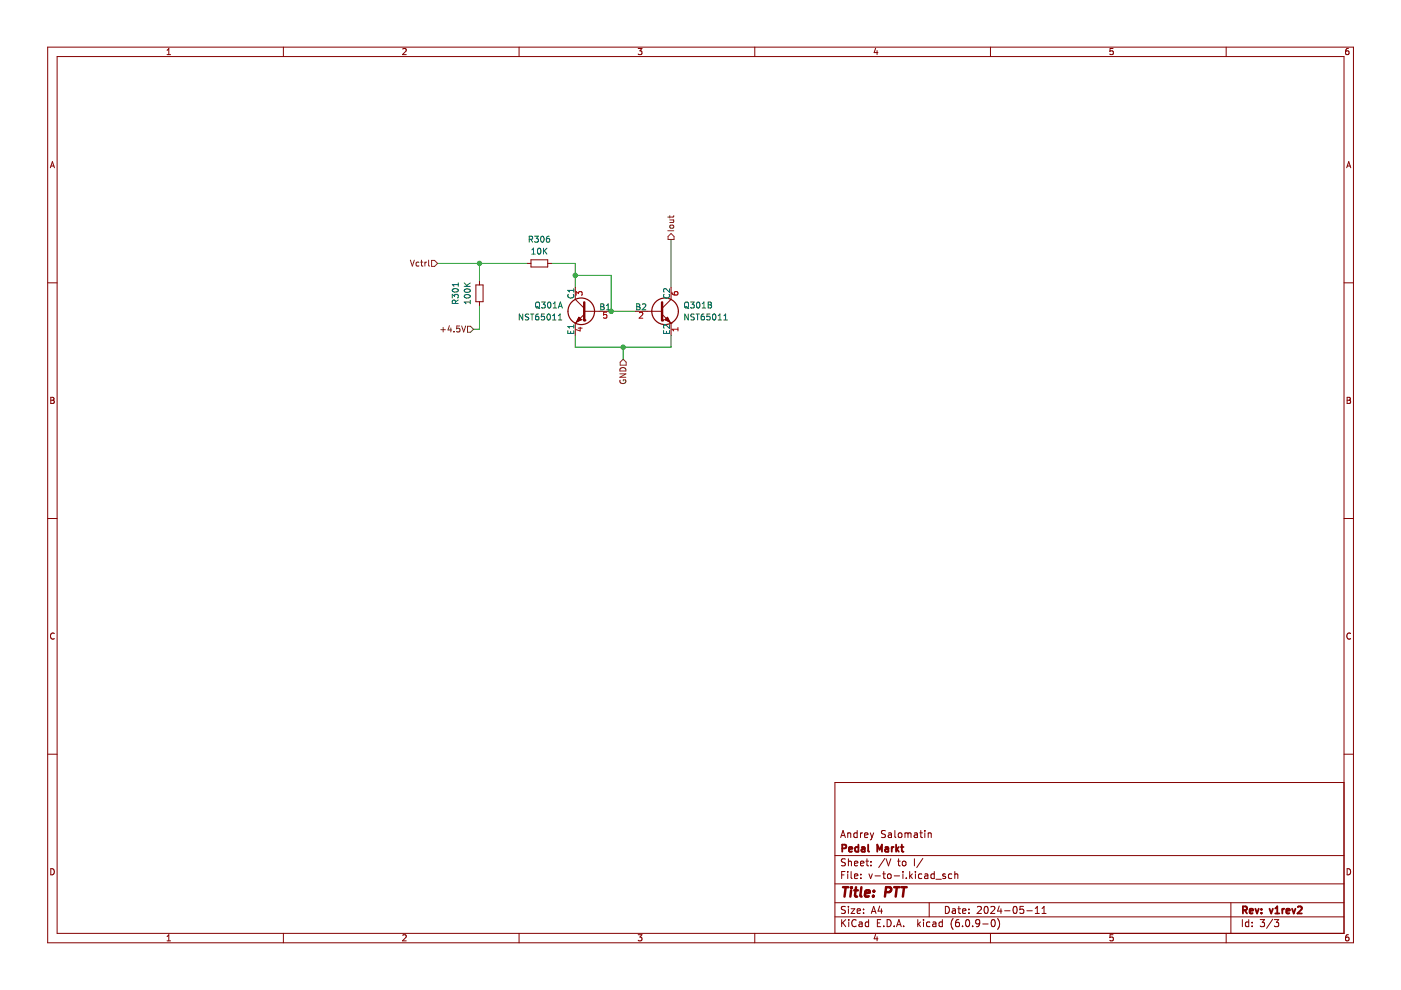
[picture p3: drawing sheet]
<svg xmlns="http://www.w3.org/2000/svg" width="297mm" height="210mm" viewBox="0 0 297 210" stroke-linecap="round" stroke-linejoin="round" font-family="sans-serif">
<path d="M.1 0h296.9v209.9h-296.9z" fill-rule="evenodd" fill="#fff" stroke="#fff" stroke-width=".21"/>
<g fill="none" stroke="#840000" stroke-width=".21">
<path d="M10.1 10h276.9v189.9h-276.9zM12.1 12h272.9v185.9h-272.9zM35.4 11.6h.8M35.4 10.7l.4-.4v1.3M60.1 10v2M85.4 10.4l.5-.1 .2 .4-.8 .9h.8M110.1 10v2M135.3 10.3h.8l-.4 .5 .3 .1v.6l-.1 .1-.6-.1M160 10v2M185.6 10.2l-.3 .9h.8M186 10.7v.9M210 10v2"/>
<path d="M236 10.3h-.6l-.1 .6 .6-.1 .1 .7-.2 .1-.5-.1M260 10v2M285.9 10.3h-.4l-.2 .3v.7l.2 .3 .5-.1-.1-.7h-.4l-.2 .2M10.7 35.6l.4-1.3 .4 1.3M10.8 35.2h.6M285.5 35.6l.5-1.3 .4 1.3M285.6 35.2h.7M10.1 60h2M101.7 59.7v.7M285 60h2M100.9 60.4h1.5v3.6h-1.5zM101.7 64v.7"/>
<path d="M122 68.5h.1M122 63.5l1.9 1.9M123.9 66h3.1M123.9 66.6l-1.9 1.9M10.8 84.2h.4l.3 .3-.3 .4 .3 .1v.3l-.2 .2h-.5zM10.8 84.9h.4M285.6 84.2h.4l.3 .3-.3 .4 .3 .1 .1 .3-.3 .2h-.5zM285.6 84.9h.4M10.1 109.9h2M285 109.9h2M11.5 134.3a.58 .58 0 0 0-.8 .6 .58 .58 0 0 0 .8 .5M286.4 134.3a.58 .58 0 0 0-.9 .6 .58 .58 0 0 0 .9 .5"/>
<path d="M10.1 159.9h2M285 159.9h2M178.2 177.6l.5-1.5 .5 1.5M178.4 177.2h.7M179.7 176.6v1M179.7 176.7l.3-.1 .3 .1 .1 .9M181.7 176.1v1.5M181.7 176.7l-.4-.1-.3 .3 .2 .6h.5M182.4 176.6v1M182.9 176.6l-.5 .3M183.3 177.1l.7-.2-.1-.2-.4-.1-.2 .2 .1 .7h.5M184.5 176.6l.4 1"/>
<path d="M184.9 177.6l-.4 .5M185.2 176.6l-.3 1M187.7 176.2l-.5-.1-.3 .3 .1 .3 .7 .3v.4l-.3 .2-.5-.1M188.4 176.7h.5l.1 .9M189 176.9l-.5 .1-.2 .2 .2 .4 .5-.1M189.7 176.1v1.3l.2 .2M190.5 176.7l.2-.1 .5 .1v.6l-.1 .2-.4 .1-.2-.2zM191.9 176.7l.4-.1 .2 .2M191.9 176.6v1M192.5 176.8l.2-.2 .4 .1 .1 .9M192.5 176.8v.8M193.9 176.7h.5l.1 .9"/>
<path d="M194.5 176.9l-.5 .1-.2 .2 .2 .4 .5-.1M195 176.6h.6M195.2 176.1v1.3l.4 .2M196.1 176.1v.1M196.1 176.6v1M196.8 176.7l.2-.1 .4 .1v.9M196.8 176.6v1M285 165.9h-108v32M10.8 184.2a.66 .66 0 0 1 .7 .6 .66 .66 0 0 1-.7 .7zM35.4 198.6l.4-.4v1.3M35.4 199.5h.8M60.1 197.9v2"/>
<path d="M85.4 198.3l.5-.1 .2 .4-.8 .9h.8M110.1 197.9v2M135.3 198.2h.8l-.4 .5 .3 .1v.6l-.1 .1-.6-.1M160 197.9v2M177 194.4h108M177 191.4h108M177 187.4h108M177 181.4h108M178.5 195v1.5M178.5 185.5h.5M178.7 195.6l.6 .9M179.2 184.8h-.7v1.5"/>
<path d="M179.2 192.2h-.5l-.2 .1v.4l.6 .3 .1 .4-.2 .3-.6-.1M179.2 182.2l-.5-.1-.2 .1v.5l.6 .2 .1 .4-.2 .3-.6-.1M179.3 195l-.8 .8M179.7 184.8v.1M179.7 185.3v1M179.9 182.1v1.5M179.9 192.2v.1M179.9 192.7v1M179.9 182.7l.2-.1 .3 .1 .1 .9M180 195v.1M180 195.5v1M180.4 192.7h.8l-.8 1h.8"/>
<path d="M180.4 184.8v1.3l.3 .2M181.2 185.8l.7-.2-.1-.2-.4-.1-.2 .2v.7h.6M181.2 183.1l.7-.2-.1-.2-.4-.1-.2 .2v.7h.6M181.5 195.1a.71 .71 0 0 0-1 .5 .71 .71 0 0 0 .7 .9l.3-.2M181.7 193.2l.7-.2v-.3h-.5l-.2 .2 .1 .7h.6M182.2 195.5h.5l.1 1M182.4 183.1l.8-.2-.1-.2-.4-.1-.3 .2 .1 .7h.6M182.5 186.1v.2M182.5 185.4v.1M182.8 195.8l-.5 .1-.2 .2 .2 .4 .5-.1M183.1 193.5v.2M183.1 192.7v.2"/>
<path d="M183.6 182.6h.6M183.8 182.1v1.3l.4 .2M184.2 195.5h-.5l-.3 .3 .2 .6h.6M184.2 195v1.5M184.2 185.3l.4 1 .3-1M184.7 183.4v.2M184.7 182.7v.1M184.7 193.7l.5-1.5 .5 1.5M184.9 193.2h.7M185.5 185.7h1.2M185.6 198.1l-.3 .9h.8M186 198.6v.9"/>
<path d="M186 195.7h.5M186.5 192.1l-.3 1.1h.9M186.7 195h-.7v1.5h.7M186.9 192.7v1M187.2 185.3h.5M187.4 196.3v.2M187.4 184.8v1.3l.3 .2M187.6 182l-1.3 1.9M187.9 182.1l.5 1.5 .5-1.5M188.1 195a.76 .76 0 0 1 .9 .7 .76 .76 0 0 1-.9 .8zM188.2 185.4l.2-.1 .5 .1v.6l-.1 .2-.4 .1-.2-.2zM189.6 196.3v.2"/>
<path d="M189.6 185.7h1.1M190.1 196.5l.5-1.5 .5 1.5M190.2 196h.7M190.3 182.6h.6M190.5 182.1v1.3l.4 .2M191.4 182.7l.2-.1 .4 .1 .1 .6-.2 .2-.3 .1-.2-.2zM191.4 184.8v.1M191.4 185.3v1M191.6 196.3v.2M192.2 186.1v.2M192.9 184.8v1.5M193 185.7l.4 .6"/>
<path d="M193.4 185.3l-.5 .6M193.9 182.1v1.5M194.1 184.8v.1M194.1 185.3v1M194.6 195v1.5M194.7 195.9l.5 .6M195.2 195.5l-.6 .5M195.4 185.4l-.4-.1-.3 .3 .2 .6h.5M195.7 182l-1.3 1.9M195.8 195v.1M195.8 195.5v1M196.1 185.4h.6v.9"/>
<path d="M196.7 185.6l-.5 .1-.2 .2 .2 .4 .5-.1M197 191.4v3M197.2 195.5h-.5l-.3 .3 .2 .6h.6M197.8 195.5h.6v1M198.1 185.4l-.4-.1-.3 .3 .1 .6h.6M198.1 184.8v1.5M198.4 195.8l-.5 .1-.2 .2 .2 .4 .5-.1M198.4 186.4h1.2M199.8 195.5h-.4l-.3 .3 .1 .6h.6M199.8 195v1.5M200.4 192.2a.76 .76 0 0 1 .9 .7 .76 .76 0 0 1-.9 .8zM200.4 185.4l-.3-.1-.2 .2v.2l.5 .2v.3h-.5"/>
<path d="M201.8 185.4l-.4-.1-.3 .3 .1 .6h.6M201.9 192.7h.6l.1 1M202.1 194.8a1.72 1.72 0 0 0 0 2.2M202.4 185.4l.3-.1 .3 .1 .1 .9M202.4 184.8v1.5M202.6 193l-.5 .1-.2 .2 .2 .4 .5-.1M203.1 192.7h.6M203.3 192.2v1.3l.4 .2M203.3 195h-.4a1.01 1.01 0 0 0 0 1.5l.5-.2v-.5l-.2-.3-.5 .1-.1 .2M204.1 193.2l.7-.2-.1-.3h-.4l-.2 .2 .1 .7h.5M204.1 196.3v.2M204.9 195.1l.2-.1a.8 .8 0 0 1 .5 .7 .8 .8 0 0 1-.5 .8l-.4-.6z"/>
<path d="M205.4 193.5v.2M205.4 192.7v.2M206.2 196.3v.2M207.2 192.3l.6-.1 .3 .4-1 1.1h1M207.7 195.6l-.3 .3-.4-.1-.1-.2v-.3l.2-.3h.3l.3 .3a1 1 0 0 1-.4 1.2h-.3M208.4 195.9h1.1M208.8 192.3l.2-.1a.8 .8 0 0 1 .5 .7 .8 .8 0 0 1-.5 .8l-.4-.6zM210 197.9v2M210.1 192.3l.5-.1 .3 .4-.9 1.1h.9M210.3 195.1l.2-.1a.8 .8 0 0 1 .5 .7 .8 .8 0 0 1-.5 .8l-.4-.6zM211.5 194.8a1.72 1.72 0 0 1 0 2.2M211.9 192.1l-.4 1.1h.9"/>
<path d="M212.2 192.7v1M213 193.1h1.1M214.9 192.3l.2-.1a.8 .8 0 0 1 .6 .7 .8 .8 0 0 1-.6 .8l-.3-.6zM217 192.2h-.7l-.1 .7 .2-.2 .5 .1 .2 .2-.1 .5-.2 .2-.6-.2M217.7 193.1h1.2M219.5 193.7h.9M219.5 192.6l.4-.4v1.5M220.9 193.7h.9M220.9 192.6l.5-.4v1.5M236 198.2h-.6l-.1 .6 .6-.1 .1 .7-.2 .1-.5-.1M260 197.9v2M261 191.4v6.5"/>
<path d="M263.4 195v1.5M264.8 195.5h-.5l-.3 .3 .2 .6h.6M264.8 195v1.5M265.5 196.3v.2M265.5 195.5v.2M267.2 195h.9l-.5 .5 .4 .2v.6l-.2 .2-.6-.2M269.8 194.9l-1.3 1.9M270.2 195h.9l-.5 .5 .4 .2v.6l-.2 .2-.6-.2M285.6 184.2a.66 .66 0 0 1 .8 .6 .66 .66 0 0 1-.8 .7zM285.9 198.2h-.4l-.2 .3v.7l.2 .3 .5-.1-.1-.7h-.4l-.2 .2"/>
</g>
<g fill="none" stroke="#840000" stroke-width=".39">
<path d="M178.6 179.9l.7-.1 .1-.2v-.4l-.8-.1v1.5M182 179.7l-.4-.1-.3 .3 .1 .6h.6M182 179.1v1.5M182.7 179.7h.6l.1 .9M183.4 179.9l-.5 .1-.3 .2 .3 .4 .5-.1M184.1 179.1v1.3l.2 .2M187.7 179.7h.6v.9M188.3 179.9l-.4 .1-.3 .2 .3 .4 .4-.1M189.1 179.6v1M189.5 179.6l-.4 .3M190 179.1v1.5M190.6 179.6l-.6 .6"/>
<path d="M191 179.6h.6M191.2 179.1v1.3l.4 .2M180 180.1l.7-.2-.1-.2-.4-.1-.2 .2 .1 .7h.5M186 180.6v-1.5l.5 1.1 .5-1.1v1.5M190.1 180l.5 .6M263.5 193l.7-.1 .2-.2-.1-.4-.8-.1v1.5M263.9 193l.5 .7M264.9 193.2l.8-.2-.1-.3h-.4l-.3 .2 .1 .7h.6M266.2 192.7l.3 1 .4-1M267.4 193.5v.2M267.4 192.7v.2M269.2 192.7l.3 1 .4-1"/>
<path d="M270.4 193.7h.8M270.4 192.6l.4-.4v1.5M271.9 192.7v1M272.3 192.7l-.4 .3M272.7 193.2l.7-.2v-.3h-.5l-.2 .2 .1 .7h.6M273.9 192.7l.4 1 .4-1M275.2 192.3l.5-.1 .3 .4-.9 1.1h.9"/>
</g>
<g fill="none" stroke="#840000" stroke-width=".52">
<path d="M178.7 188.1h1.2M179.3 188.1l-.2 2M180.5 188.8l-.2 1.3M180.5 188.1v.2M181.1 188.8h.8M181.5 188.1l-.2 1.7v.2l.4 .1M182.6 188.1l-.2 1.7 .3 .3M183.4 189.4l1-.2-.1-.3-.5-.1-.3 .3-.1 .9h.8M185.2 189.9l-.1 .2M185.3 188.9v.2M187.7 189.2h.8l.3-.2a.51 .51 0 0 0-.2-.9h-.7l-.3 2M189.6 188.1h1.1"/>
<path d="M190.2 188.1l-.3 2M191.1 188.1h1.1M191.7 188.1l-.3 2"/>
</g>
<path d="M92.8 55.8h19M101.7 55.8v3.9M116.9 55.8h5.1v5.1M122 58.4h7.6v7.6h5.1M142.3 50.8v10.1M101.7 64.7v5.1h-1.3M122 71.1v2.5h20.3v-2.5M132.1 73.6v2.6" fill="none" stroke="#009600" stroke-width=".21"/>
<g fill="none" stroke="#725600" stroke-width=".21">
<path d="M87 55.2l.4 1.2 .5-1.2M88.8 55.6h-.3l-.3 .2 .1 .6h.5M89.2 55.6h.5M89.4 55.2v1l.3 .2M90.1 55.6v.8M90.4 55.6l-.3 .2M90.9 55.2v1l.2 .2M91.5 55.2h.6l.7 .6-.7 .7h-.6zM141.6 48.9h1.3M142 45.7v.5M142 46.6h.9M142.1 47.8l.5-.1 .3 .4-.3 .3h-.4l-.2-.3z"/>
<path d="M142.3 49.5l.6 .6v.7h-1.3v-.7zM142.7 46.6l.1 .5-.8 .1M142.9 45.7l-.2 .3h-1.1M93.5 69.9h.9M94 69.4v1M95.3 69.1l-.3 .9h.8M95.6 69.5v.9M96.3 70.3v.1M97.5 69.1h-.6l-.1 .6h.6l.1 .6-.2 .1-.5-.1M97.9 69.1l.4 1.3 .4-1.3M99.1 69.2h.7l.6 .6-.6 .6h-.7zM131.4 79.3h1.3l-1.3 .7h1.3"/>
<path d="M131.6 78.1a.66 .66 0 0 1 .8-.1 .66 .66 0 0 1 .3 .7h-1.3zM132.1 76.2l.7 .6v.6h-1.3v-.6zM131.5 80.6a.58 .58 0 0 0 .6 .7 .58 .58 0 0 0 .5-.8h-.4v.3"/>
</g>
<g fill="none" stroke="#006464" stroke-width=".21">
<path d="M97.2 60v.7M98.4 60l.8 .7M99.7 60l-.7 .5M95.9 63.2v-.8l.5 .4 .1-.3h.5l.2 .1-.2 .6M96 61.3a.61 .61 0 0 1 .7-.2 .61 .61 0 0 1 .4 .6 .75 .75 0 0 1-1.2-.2zM96.6 64.3l-.1-.6h-.5l-.1 .6h1.3M97.2 63.6l-.6 .4M97.2 60.4h-1.3l.3 .3M98.4 60.7h1.3M98.5 62.6a.61 .61 0 0 1 .7-.2 .61 .61 0 0 1 .4 .6 .75 .75 0 0 1-1.2-.2zM98.5 61.4a.61 .61 0 0 1 .7-.2 .61 .61 0 0 1 .4 .6 .75 .75 0 0 1-1.2-.2zM99.7 63.7v.7"/>
<path d="M99.7 64h-1.3l.4 .4"/>
</g>
<path d="M123.9 64.1v3.8" fill="none" stroke="#840000" stroke-width=".51"/>
<circle cx="123.9" cy="67.9" r=".25" fill="#840000"/>
<path d="M122.7 67.3l.5 .5-1 .5z" fill-rule="evenodd" fill="#840000" stroke="#840000" stroke-width=".21"/>
<path d="M111.8 55.8h.8M112.6 55.1h3.5v1.5h-3.5zM116.1 55.8h.8M122 60.9v2.6M122 68.5v2.6M122.7 67.3l.5 .5-1 .5zM123.2 67.8h.1M127 66h2.6M137.2 66h3.2M140.4 66.6l1.9 1.9M142.3 68.5h.1M142.3 63.5l-1.9 1.9" fill="none" stroke="#840000" stroke-width=".21"/>
<circle cx="123.2" cy="66" r="2.82" fill="none" stroke="#840000" stroke-width=".25"/>
<g fill="none" stroke="#006464" stroke-width=".21">
<path d="M112.2 50.7h.6l.1-.5-.7-.1v1.2M112.5 50.7l.4 .6M112.7 53.9h.8M112.7 53l.4-.4v1.3M113.4 50.1h.7l-.4 .5 .4 .1v.5l-.2 .1-.5-.1M114.1 52.7l.2-.1a.68 .68 0 0 1 .4 .6 .68 .68 0 0 1-.4 .7l-.3-.5zM114.7 50.2l.2-.1a.68 .68 0 0 1 .5 .6 .68 .68 0 0 1-.5 .6l-.3-.4zM115.2 52.6v1.3M115.4 53.2l.6 .7M116 52.6l-.8 .7M116.4 50.1h-.3l-.2 .3-.1 .7 .3 .2 .4-.1-.1-.6h-.3l-.3 .2M110.8 66.6v1.2l-.7-1.2v1.2"/>
<path d="M112.1 66.6h-.5l-.2 .2 .1 .3 .5 .3v.3l-.6 .1M112.5 66.6h.7M112.8 66.6v1.2M113.6 64.2l.2-.2a.43 .43 0 0 1 .6 .5v.4a.42 .42 0 0 1-.4 .4 .42 .42 0 0 1-.5-.4zM113.8 65l.7 .4M114.2 66.6h-.4l-.2 .3-.1 .7 .3 .2 .4-.1v-.6h-.4l-.3 .2M114.8 64h.8l-.4 .5 .3 .1v.6l-.1 .1-.6-.1M115.4 66.6h-.6v.6l.6-.1v.6l-.2 .1-.4-.1M116.1 66.7l.2-.1a.68 .68 0 0 1 .4 .6 .68 .68 0 0 1-.4 .6l-.3-.4zM116.2 64.2l.2-.2a.68 .68 0 0 1 .4 .7 .68 .68 0 0 1-.4 .6l-.3-.5zM117.2 67.8h.7M117.2 66.9l.3-.3v1.2"/>
<path d="M117.3 65.3h.7M117.3 64.4l.4-.4v1.3M118.4 65.3l.4-1.3 .4 1.3M118.4 67.8h.7M118.4 66.9l.3-.3v1.2M118.5 64.9h.6M120.4 70.1v.6h1.3v-.6M120.5 62.4a.56 .56 0 0 0 .5 .8 .56 .56 0 0 0 .5-.8M121 70.3v.4M121.7 61.2v.7M121.7 68.9v.7M121.7 61.6h-1.3l.3 .3"/>
<path d="M121.7 69.2h-1.3l.3 .4M127.4 64.4h.4l.2 .3-.2 .3 .2 .1 .1 .3-.2 .3h-.5zM127.4 65h.4M128.6 65.7h.7M128.6 64.8l.3-.4v1.3"/>
</g>
<path d="M122.2 62.6v-.8l.4 .5 .2-.4h.5l.1 .2-.1 .5M122.6 69.6h.8M123 69.4v.8l-.9-.3M128.6 66.2h-.6v.6l.6-.1v.6l-.2 .2-.4-.2" fill="none" stroke="#a90000" stroke-width=".21"/>
<path d="M140.4 64.1v3.8" fill="none" stroke="#840000" stroke-width=".51"/>
<circle cx="140.4" cy="67.9" r=".25" fill="#840000"/>
<path d="M141.5 67.3l.5 1-1-.5z" fill-rule="evenodd" fill="#840000" stroke="#840000" stroke-width=".21"/>
<path d="M134.7 66h2.5M141 67.8h.1M141.5 67.3l.5 1-1-.5zM142.3 60.9v2.6M142.3 68.5v2.6" fill="none" stroke="#840000" stroke-width=".21"/>
<circle cx="141" cy="66" r="2.82" fill="none" stroke="#840000" stroke-width=".25"/>
<g fill="none" stroke="#006464" stroke-width=".21">
<path d="M135 64.4h.4l.3 .3-.3 .3 .3 .1v.3l-.2 .3h-.5zM135 65h.4M136.2 64.5l.5-.1 .2 .4-.8 .9h.8M140.7 70.1v.6h1.3v-.6M140.8 62.4a.56 .56 0 0 0 .5 .8 .56 .56 0 0 0 .5-.8M141.3 70.3v.4M142 61.2v.8l-.9-.8-.4 .2 .1 .5M142 68.9v.8l-.9-.8-.4 .2 .1 .5M145.2 64.2l.2-.2a.43 .43 0 0 1 .6 .5v.4a.42 .42 0 0 1-.4 .4 .42 .42 0 0 1-.5-.4zM145.4 65l.6 .4M145.9 66.6v1.2l-.7-1.2v1.2M146.4 64h.8l-.4 .5 .3 .1v.6l-.2 .1-.5-.1"/>
<path d="M147.2 66.6h-.5l-.2 .2 .1 .3 .5 .3v.3l-.6 .1M147.6 66.6h.7M147.8 64.2l.2-.2a.68 .68 0 0 1 .4 .7 .68 .68 0 0 1-.4 .6l-.3-.5zM147.9 66.6v1.2M148.9 65.3h.7M148.9 64.4l.3-.4v1.3M149.2 66.6h-.3l-.2 .3-.1 .7 .3 .2 .4-.1-.1-.6h-.3l-.3 .2M150.2 64h.4l.2 .3-.2 .3 .2 .2 .1 .3-.3 .2h-.4zM150.2 64.6h.4M150.5 66.6h-.6v.6l.6-.1v.6l-.2 .1-.4-.1M151.2 66.7l.2-.1a.68 .68 0 0 1 .4 .6 .68 .68 0 0 1-.4 .6l-.3-.4zM152.3 67.8h.7"/>
<path d="M152.3 66.9l.3-.3v1.2M153.5 67.8h.7M153.5 66.9l.3-.3v1.2"/>
</g>
<path d="M135.6 66.3l.5-.1 .2 .4-.8 .9h.8M142.5 62v.3l.3 .2 .7 .1 .2-.3-.1-.4-.6 .1v.3l.2 .3M143.7 69.4v.8M143.7 69.8h-1.2l.3 .4" fill="none" stroke="#a90000" stroke-width=".21"/>
<g fill="#009600" stroke="#009600" stroke-width=".21">
<circle cx="101.7" cy="55.8" r=".46"/>
<circle cx="132.1" cy="73.6" r=".46"/>
<circle cx="129.6" cy="66" r=".46"/>
<circle cx="122" cy="58.4" r=".46"/>
</g>
</svg>
